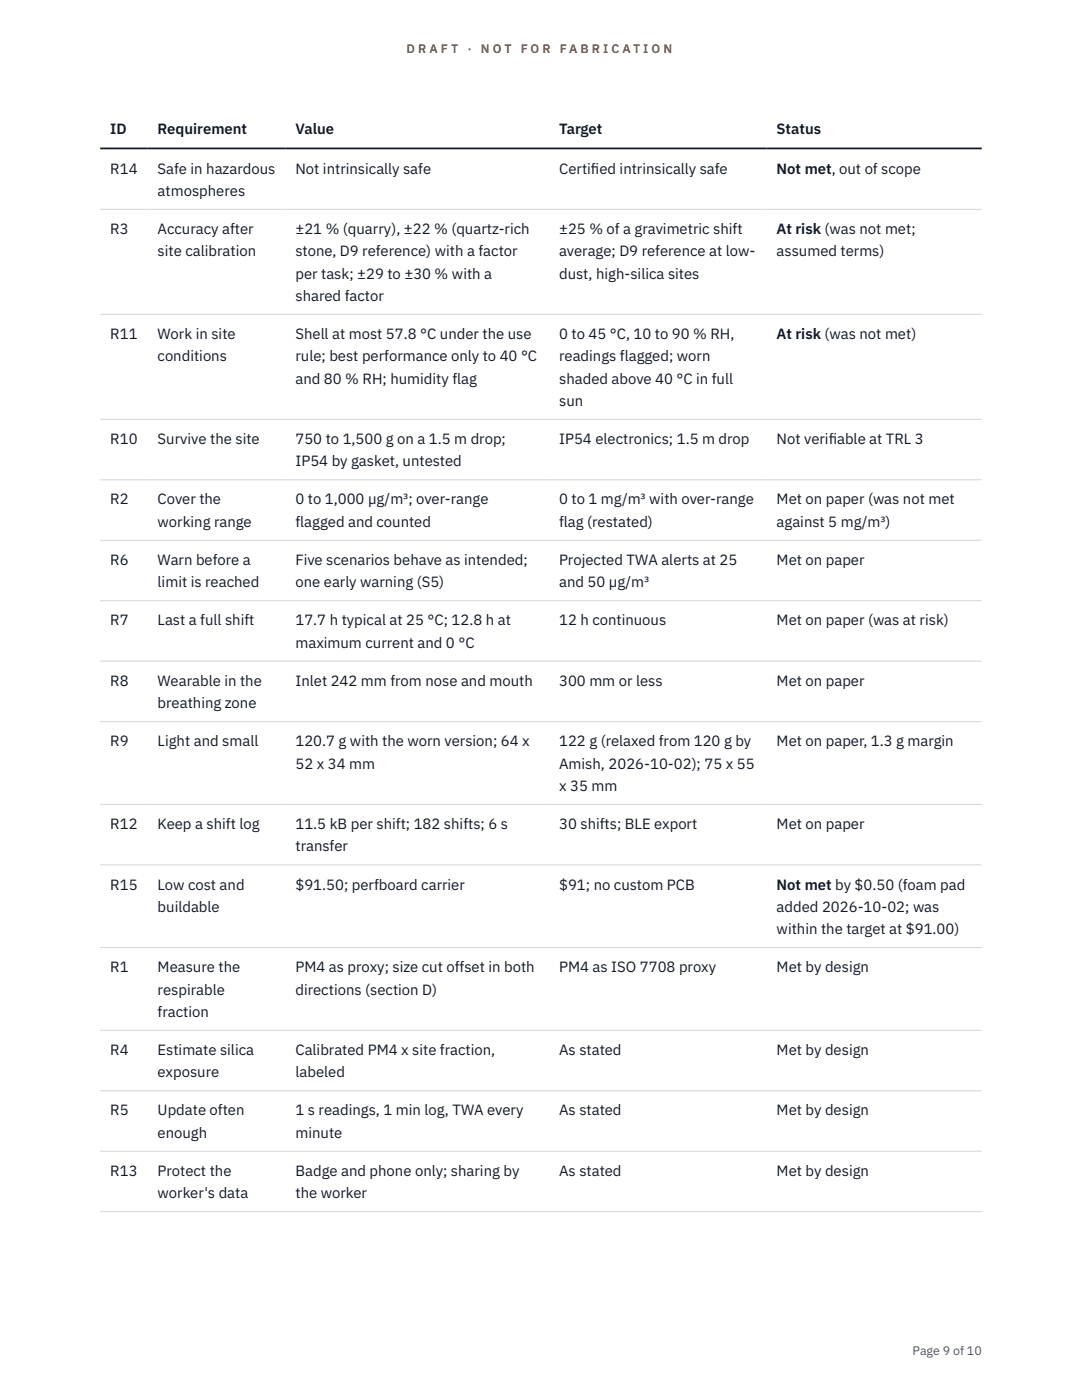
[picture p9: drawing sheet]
<svg xmlns="http://www.w3.org/2000/svg" width="216mm" height="279mm" viewBox="0 0 216 279" stroke-linecap="round" stroke-linejoin="round" font-family="sans-serif">
<defs><g id="words">
<g font-size="3" fill="#111827">
<text x="22" y="26.8">ID</text>
<text x="31.5" y="26.8">Requirement</text>
<text x="59" y="26.8">Value</text>
<text x="111.6" y="26.8">Target</text>
<text x="155" y="26.8">Status</text>
<text x="22" y="34.6">R14</text>
<text x="31.5" y="34.6">Safe in hazardous</text>
<text x="59" y="34.6">Not intrinsically safe</text>
<text x="111.6" y="34.6">Certif</text>
<text x="117.9" y="34.6">ied intrinsically safe</text>
<text x="155" y="34.6">Not met, out of scope</text>
<text x="31.5" y="39.1">atmospheres</text>
<text x="22" y="46.7">R3</text>
<text x="31.5" y="46.7">Accuracy after</text>
<text x="59" y="46.7">±21 % (quarry), ±22 % (quartz-rich</text>
<text x="111.6" y="46.7">±25 % of a gravimetric shift</text>
<text x="155" y="46.7">At risk (was not met;</text>
<text x="31.5" y="51.1">site calibration</text>
<text x="59" y="51.1">stone, D9 reference) with a factor</text>
<text x="111.6" y="51.1">average; D9 reference at low-</text>
<text x="155" y="51.1">assumed terms)</text>
<text x="59" y="55.6">per task; ±29 to ±30 % with a</text>
<text x="111.6" y="55.6">dust, high-silica sites</text>
<text x="59" y="60">shared factor</text>
<text x="22" y="67.7">R11</text>
<text x="31.5" y="67.7">Work in site</text>
<text x="59" y="67.7">Shell at most 57.8 °C under the use</text>
<text x="111.6" y="67.7">0 to 45 °C, 10 to 90 % RH,</text>
<text x="155" y="67.7">At risk (was not met)</text>
<text x="31.5" y="72.1">conditions</text>
<text x="59" y="72.1">rule; best performance only to 40 °C</text>
<text x="59" y="76.5">and 80 % RH; humidity flag</text>
<text x="111.6" y="72.1">readings flagged; worn</text>
<text x="111.6" y="76.5">shaded above 40 °C in full</text>
<text x="111.6" y="81">sun</text>
<text x="22" y="88.6">R10</text>
<text x="31.5" y="88.6">Survive the site</text>
<text x="59" y="88.6">750 to 1,500 g on a 1.5 m drop;</text>
<text x="111.6" y="88.6">IP54 electronics; 1.5 m drop</text>
<text x="155" y="88.6">Not verif</text>
<text x="165.4" y="88.6">iable at TRL 3</text>
<text x="59" y="93.1">IP54 by gasket, untested</text>
<text x="22" y="100.7">R2</text>
<text x="31.5" y="100.7">Cover the</text>
<text x="59" y="100.7">0 to 1,000 µg/m³; over-range</text>
<text x="111.6" y="100.7">0 to 1 mg/m³ with over-range</text>
<text x="155" y="100.7">Met on paper (was not met</text>
<text x="31.5" y="105.1">working range</text>
<text x="59" y="105.1">flagged and counted</text>
<text x="111.6" y="105.1">flag (restated)</text>
<text x="155" y="105.1">against 5 mg/m³)</text>
<text x="22" y="112.7">R6</text>
<text x="31.5" y="112.7">Warn before a</text>
<text x="59" y="112.7">Five scenarios behave as intended;</text>
<text x="111.6" y="112.7">Projected TWA alerts at 25</text>
<text x="155" y="112.7">Met on paper</text>
<text x="31.5" y="117.2">limit is reached</text>
<text x="59" y="117.2">one early warning (S5)</text>
<text x="111.6" y="117.2">and 50 µg/m³</text>
<text x="22" y="124.8">R7</text>
<text x="31.5" y="124.8">Last a full shift</text>
<text x="59" y="124.8">17.7 h typical at 25 °C; 12.8 h at</text>
<text x="111.6" y="124.8">12 h continuous</text>
<text x="155" y="124.8">Met on paper (was at risk)</text>
<text x="59" y="129.3">maximum current and 0 °C</text>
<text x="22" y="136.9">R8</text>
<text x="31.5" y="136.9">Wearable in the</text>
<text x="59" y="136.9">Inlet 242 mm from nose and mouth</text>
<text x="111.6" y="136.9">300 mm or less</text>
<text x="155" y="136.9">Met on paper</text>
<text x="31.5" y="141.3">breathing zone</text>
<text x="22" y="148.9">R9</text>
<text x="31.5" y="148.9">Light and small</text>
<text x="59" y="148.9">120.7 g with the worn version; 64 x</text>
<text x="111.6" y="148.9">122 g (relaxed from 120 g by</text>
<text x="155" y="148.9">Met on paper, 1.3 g margin</text>
<text x="59" y="153.4">52 x 34 mm</text>
<text x="111.6" y="153.4">Amish, 2026-10-02); 75 x 55</text>
<text x="111.6" y="157.8">x 35 mm</text>
<text x="22" y="165.5">R12</text>
<text x="31.5" y="165.5">Keep a shift log</text>
<text x="59" y="165.5">11.5 kB per shift; 182 shifts; 6 s</text>
<text x="111.6" y="165.5">30 shifts; BLE export</text>
<text x="155" y="165.5">Met on paper</text>
<text x="59" y="169.9">transfer</text>
<text x="22" y="177.5">R15</text>
<text x="31.5" y="177.5">Low cost and</text>
<text x="59" y="177.5">$91.50; perfboard carrier</text>
<text x="111.6" y="177.5">$91; no custom PCB</text>
<text x="155" y="177.5">Not met by $0.50 (foam pad</text>
<text x="31.5" y="182">buildable</text>
<text x="155" y="182">added 2026-10-02; was</text>
<text x="155" y="186.4">within the target at $91.00)</text>
<text x="22" y="194">R1</text>
<text x="31.5" y="194">Measure the</text>
<text x="59" y="194">PM4 as proxy; size cut offset in both</text>
<text x="111.6" y="194">PM4 as ISO 7708 proxy</text>
<text x="155" y="194">Met by design</text>
<text x="31.5" y="198.5">respirable</text>
<text x="31.5" y="202.9">fraction</text>
<text x="59" y="198.5">directions (section D)</text>
<text x="22" y="210.5">R4</text>
<text x="31.5" y="210.5">Estimate silica</text>
<text x="31.5" y="215">exposure</text>
<text x="59" y="210.5">Calibrated PM4 x site fraction,</text>
<text x="59" y="215">labeled</text>
<text x="111.6" y="210.5">As stated</text>
<text x="155" y="210.5">Met by design</text>
<text x="22" y="222.6">R5</text>
<text x="31.5" y="222.6">Update often</text>
<text x="31.5" y="227.1">enough</text>
<text x="59" y="222.6">1 s readings, 1 min log, TWA every</text>
<text x="59" y="227.1">minute</text>
<text x="111.6" y="222.6">As stated</text>
<text x="155" y="222.6">Met by design</text>
<text x="22" y="234.7">R13</text>
<text x="31.5" y="234.7">Protect the</text>
<text x="31.5" y="239.1">worker's data</text>
<text x="59" y="234.7">Badge and phone only; sharing by</text>
<text x="59" y="239.1">the worker</text>
<text x="111.6" y="234.7">As stated</text>
<text x="155" y="234.7">Met by design</text>
</g>
<g font-size="2.5" fill="#b45309">
<text x="81.1" y="10.5">D R A F T</text>
<text x="93.3" y="10.5">·</text>
<text x="95.9" y="10.5">N O T</text>
<text x="103.9" y="10.5">F O R</text>
<text x="111.7" y="10.5">F A B R I C A T I O N</text>
</g>
<text font-size="2.5" fill="#4b5563" x="182.1" y="270.3">Page 9 of 10</text>
</g></defs>
<g fill="none" stroke="#d1d5db" stroke-width=".2">
<path d="M20 41.8h175.9M20 62.7h175.9M20 83.7h175.9M20 95.8h175.9M20 107.8h175.9M20 119.9h175.9M20 132h175.9M20 144h175.9M20 160.5h175.9M20 172.6h175.9M20 189.1h175.9M20 205.6h175.9"/>
<path d="M20 217.7h175.9M20 229.8h175.9M20 241.8h175.9"/>
</g>
<path d="M20 29.6h175.9" fill="none" stroke="#111827" stroke-width=".35"/>
<use href="#words"/>
</svg>
